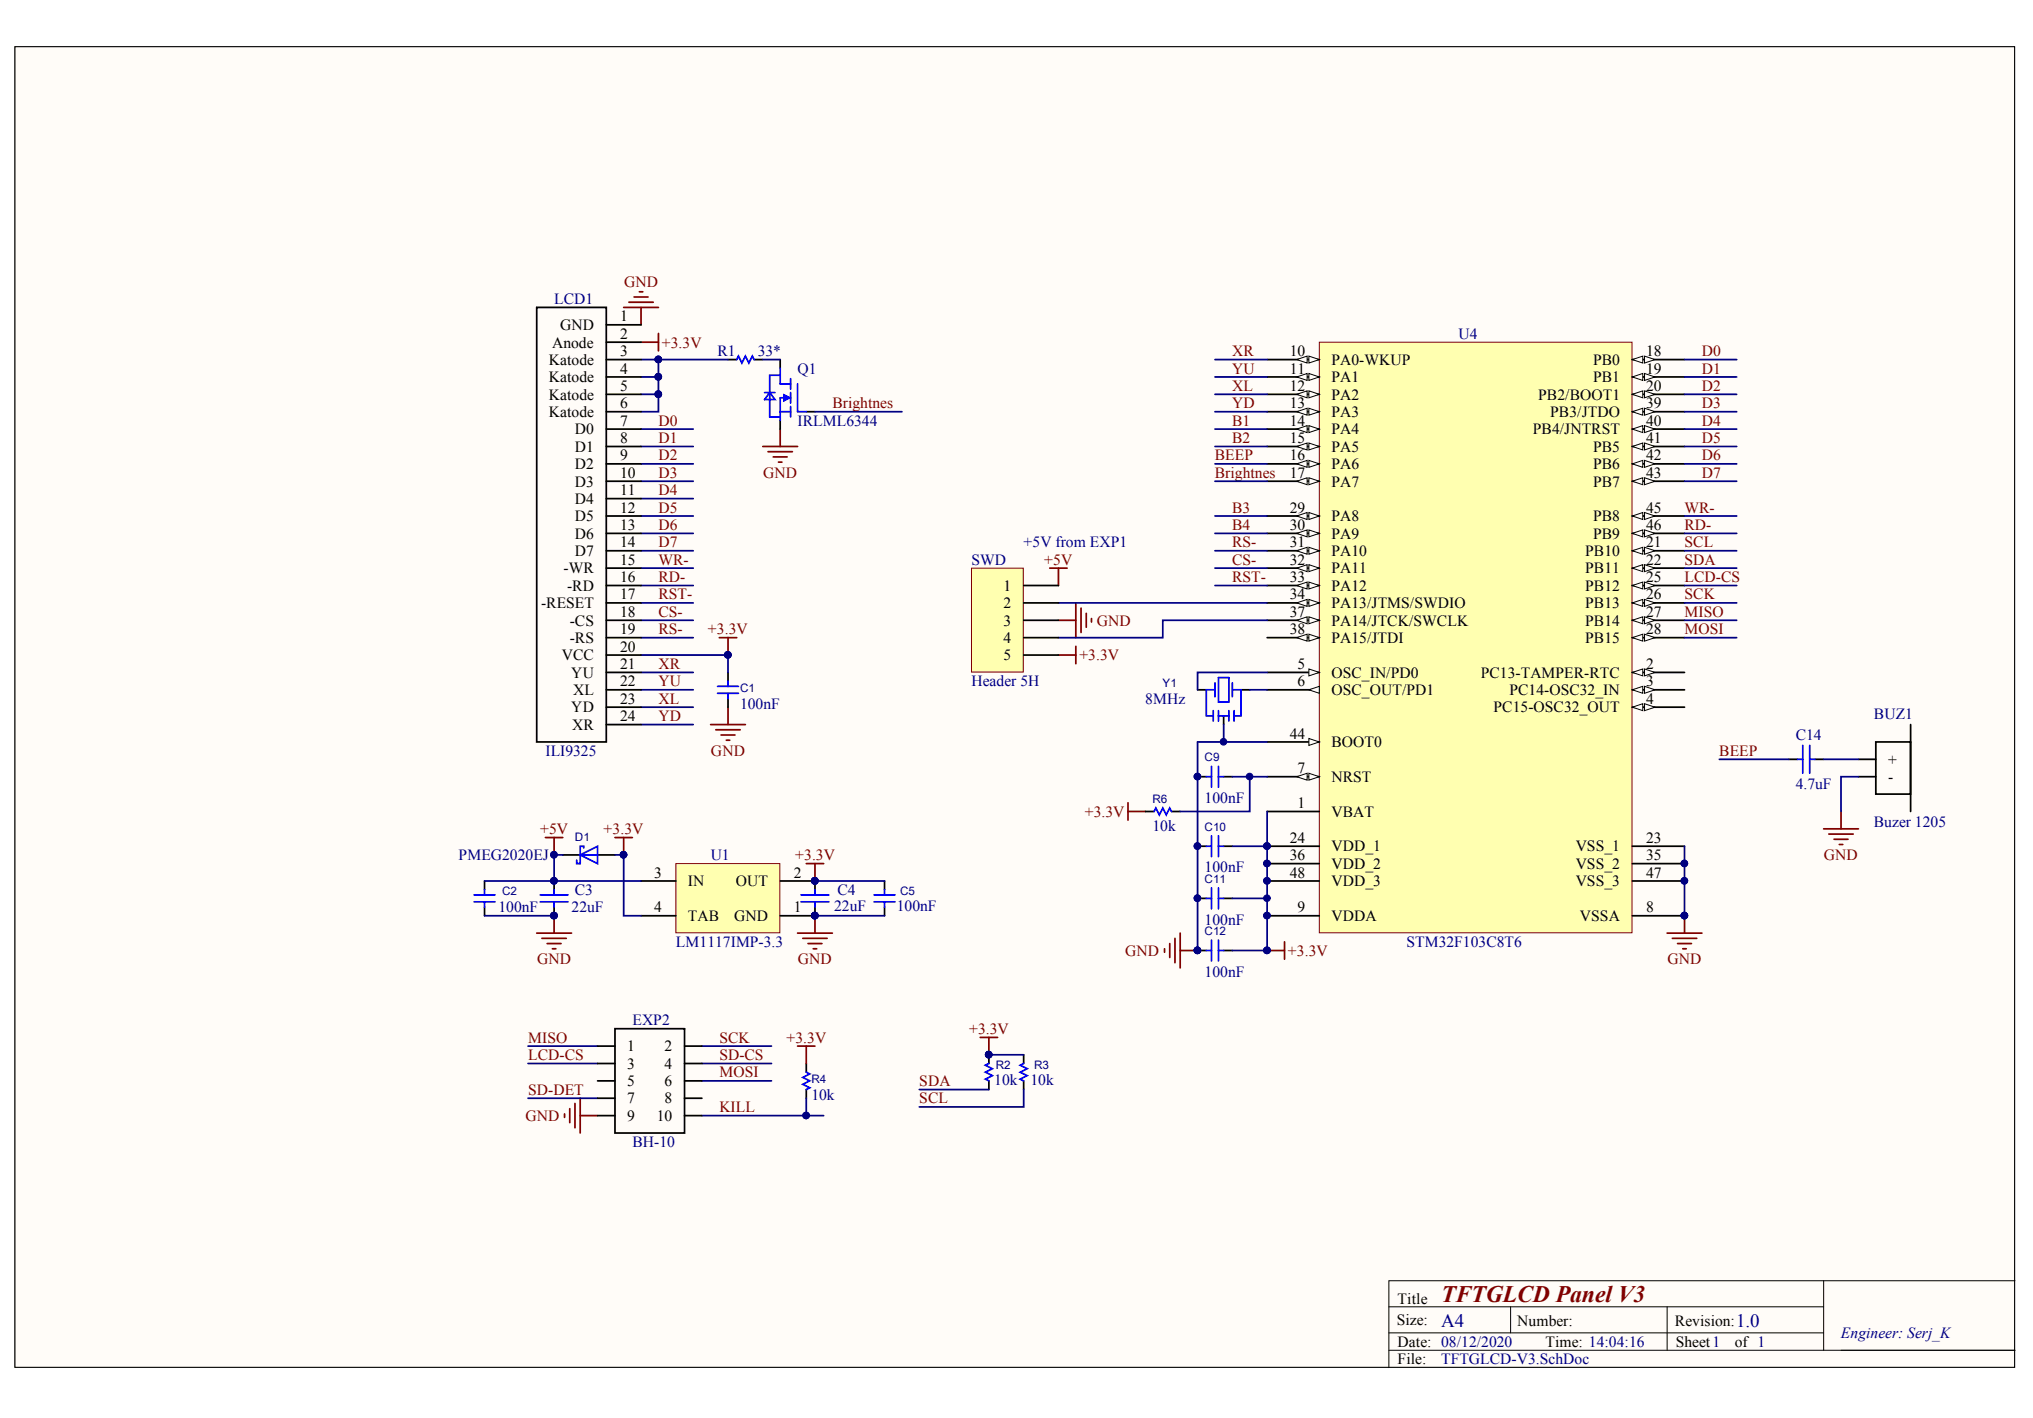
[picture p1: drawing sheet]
<svg xmlns="http://www.w3.org/2000/svg" width="287mm" height="200mm" viewBox="0 0 287 200" stroke-linecap="round" stroke-linejoin="round" font-family="sans-serif">
<defs><g id="words">
<text font-size="3.3" fill="#800000" x="203.3" y="183.6">TFTGLCD Panel V3</text>
<g font-size="2.7" fill="#000080">
<text x="203.3" y="187.1">A4</text>
<text x="244.9" y="187.2">1.0</text>
</g>
<g font-size="2.2" fill="#800000">
<text x="88" y="40.4">GND</text>
<text x="93.4" y="49">+3.3V</text>
<text x="173.8" y="52.7">YU</text>
<text x="173.8" y="50.2">XR</text>
<text x="240.1" y="50.2">D0</text>
<text x="240.1" y="52.7">D1</text>
<text x="117.4" y="57.6">Brightnes</text>
<text x="173.8" y="57.6">YD</text>
<text x="173.8" y="55.2">XL</text>
<text x="240.1" y="55.2">D2</text>
<text x="240.1" y="57.6">D3</text>
<text x="92.9" y="60.1">D0</text>
<text x="92.9" y="62.5">D1</text>
<text x="92.9" y="65">D2</text>
<text x="171.4" y="65">BEEP</text>
<text x="173.8" y="60.1">B1</text>
<text x="173.8" y="62.5">B2</text>
<text x="240.1" y="60.1">D4</text>
<text x="240.1" y="62.5">D5</text>
<text x="240.1" y="65">D6</text>
<text x="92.9" y="67.4">D3</text>
<text x="92.9" y="69.9">D4</text>
<text x="107.7" y="67.4">GND</text>
<text x="171.4" y="67.4">Brightnes</text>
<text x="240.1" y="67.4">D7</text>
<text x="92.9" y="72.3">D5</text>
<text x="92.9" y="74.8">D6</text>
<text x="92.9" y="77.2">D7</text>
<text x="173.8" y="77.2">RS-</text>
<text x="173.8" y="72.3">B3</text>
<text x="173.8" y="74.8">B4</text>
<text x="237.6" y="77.2">SCL</text>
<text x="237.6" y="74.8">RD-</text>
<text x="237.6" y="72.3">WR-</text>
<text x="92.9" y="79.7">WR-</text>
<text x="92.9" y="82.1">RD-</text>
<text x="147.3" y="79.7">+5V</text>
<text x="173.8" y="82.1">RST-</text>
<text x="173.8" y="79.7">CS-</text>
<text x="237.6" y="82.1">LCD-CS</text>
<text x="237.6" y="79.7">SDA</text>
<text x="92.9" y="87">CS-</text>
<text x="92.9" y="89.5">RS-</text>
<text x="92.9" y="84.6">RST-</text>
<text x="99.9" y="89.5">+3.3V</text>
<text x="154.7" y="88.2">GND</text>
<text x="237.6" y="89.5">MOSI</text>
<text x="237.6" y="87">MISO</text>
<text x="237.6" y="84.6">SCK</text>
<text x="92.9" y="94.4">XR</text>
<text x="152.3" y="93.1">+3.3V</text>
<text x="92.9" y="96.8">YU</text>
<text x="92.9" y="101.7">YD</text>
<text x="92.9" y="99.3">XL</text>
<text x="100.3" y="106.6">GND</text>
<text x="242.5" y="106.6">BEEP</text>
<text x="76.2" y="117.7">+5V</text>
<text x="85.2" y="117.7">+3.3V</text>
<text x="153" y="115.2">+3.3V</text>
<text x="112.2" y="121.3">+3.3V</text>
<text x="257.3" y="121.3">GND</text>
<text x="75.8" y="136">GND</text>
<text x="112.6" y="136">GND</text>
<text x="158.7" y="134.8">GND</text>
<text x="181.7" y="134.8">+3.3V</text>
<text x="235.2" y="136">GND</text>
<text x="74.5" y="149.5">LCD-CS</text>
<text x="74.5" y="147.1">MISO</text>
<text x="101.5" y="149.5">SD-CS</text>
<text x="101.5" y="147.1">SCK</text>
<text x="111" y="147.1">+3.3V</text>
<text x="136.7" y="145.8">+3.3V</text>
<text x="74.5" y="154.4">SD-DET</text>
<text x="101.5" y="152">MOSI</text>
<text x="129.7" y="155.6">SCL</text>
<text x="129.7" y="153.2">SDA</text>
<text x="74.1" y="158.1">GND</text>
<text x="101.5" y="156.9">KILL</text>
</g>
<g font-size="2.2" fill="#000080">
<text x="78.2" y="42.9">LCD1</text>
<text x="205.8" y="47.8">U4</text>
<text x="101.2" y="50.2">R1</text>
<text x="106.9" y="50.2">33*</text>
<text x="112.5" y="52.7">Q1</text>
<text x="112.5" y="60.1">IRLML6344</text>
<text x="144.4" y="77.2">+5V from EXP1</text>
<text x="137" y="79.7">SWD</text>
<text x="104.4" y="100">100nF</text>
<text x="137" y="96.8">Header 5H</text>
<text x="161.6" y="99.3">8MHz</text>
<text x="264.4" y="101.5">BUZ1</text>
<text x="77" y="106.6">ILI9325</text>
<text x="253.3" y="104.4">C14</text>
<text x="169.9" y="113.3">100nF</text>
<text x="253.3" y="111.3">4.7uF</text>
<text x="162.6" y="117.2">10k</text>
<text x="264.4" y="116.7">Buzer 1205</text>
<text x="64.7" y="121.3">PMEG2020EJ</text>
<text x="100.3" y="121.3">U1</text>
<text x="169.9" y="123.1">100nF</text>
<text x="70.3" y="128.7">100nF</text>
<text x="80.6" y="128.7">22uF</text>
<text x="81.1" y="126.2">C3</text>
<text x="117.7" y="128.5">22uF</text>
<text x="118.1" y="126.2">C4</text>
<text x="126.5" y="128.5">100nF</text>
<text x="169.9" y="130.4">100nF</text>
<text x="95.4" y="133.6">LM1117IMP-3.3</text>
<text x="169.9" y="137.8">100nF</text>
<text x="198.4" y="133.6">STM32F103C8T6</text>
<text x="89.2" y="144.6">EXP2</text>
<text x="114.5" y="155.2">10k</text>
<text x="140.3" y="153">10k</text>
<text x="145.4" y="153">10k</text>
<text x="89.2" y="161.8">BH-10</text>
<text x="259.7" y="188.8">Engineer: Serj_K</text>
<text x="203.3" y="192.5">TFTGLCD-V3.SchDoc</text>
</g>
<g font-size="2.2">
<text x="79" y="46.6">GND</text>
<text x="87.5" y="45.3">1</text>
<text x="87.5" y="47.8">2</text>
<text x="77.4" y="51.5">Katode</text>
<text x="77.4" y="53.9">Katode</text>
<text x="77.9" y="49">Anode</text>
<text x="87.5" y="50.2">3</text>
<text x="87.5" y="52.7">4</text>
<text x="182" y="50.2">10</text>
<text x="182" y="52.7">11</text>
<text x="187.8" y="51.5">PA0-WKUP</text>
<text x="187.8" y="53.9">PA1</text>
<text x="224.7" y="51.5">PB0</text>
<text x="224.7" y="53.9">PB1</text>
<text x="232.2" y="50.2">18</text>
<text x="232.2" y="52.7">19</text>
<text x="77.4" y="56.4">Katode</text>
<text x="77.4" y="58.8">Katode</text>
<text x="87.5" y="55.2">5</text>
<text x="87.5" y="57.6">6</text>
<text x="182" y="55.2">12</text>
<text x="182" y="57.6">13</text>
<text x="187.8" y="56.4">PA2</text>
<text x="187.8" y="58.8">PA3</text>
<text x="217" y="56.4">PB2/BOOT1</text>
<text x="218.7" y="58.8">PB3/JTDO</text>
<text x="232.2" y="55.2">20</text>
<text x="232.2" y="57.6">39</text>
<text x="81.1" y="61.3">D0</text>
<text x="81.1" y="63.7">D1</text>
<text x="87.5" y="60.1">7</text>
<text x="87.5" y="62.5">8</text>
<text x="87.5" y="65">9</text>
<text x="182" y="60.1">14</text>
<text x="182" y="62.5">15</text>
<text x="182" y="65">16</text>
<text x="187.8" y="61.3">PA4</text>
<text x="187.8" y="63.7">PA5</text>
<text x="216.2" y="61.3">PB4/JNTRST</text>
<text x="224.7" y="63.7">PB5</text>
<text x="232.2" y="60.1">40</text>
<text x="232.2" y="62.5">41</text>
<text x="232.2" y="65">42</text>
<text x="81.1" y="66.2">D2</text>
<text x="81.1" y="68.6">D3</text>
<text x="81.1" y="71.1">D4</text>
<text x="87.5" y="67.4">10</text>
<text x="87.5" y="69.9">11</text>
<text x="182" y="67.4">17</text>
<text x="187.8" y="66.2">PA6</text>
<text x="187.8" y="68.6">PA7</text>
<text x="224.7" y="66.2">PB6</text>
<text x="224.7" y="68.6">PB7</text>
<text x="232.2" y="67.4">43</text>
<text x="81.1" y="73.5">D5</text>
<text x="81.1" y="76">D6</text>
<text x="87.5" y="72.3">12</text>
<text x="87.5" y="74.8">13</text>
<text x="87.5" y="77.2">14</text>
<text x="182" y="72.3">29</text>
<text x="182" y="74.8">30</text>
<text x="182" y="77.2">31</text>
<text x="187.8" y="73.5">PA8</text>
<text x="187.8" y="76">PA9</text>
<text x="224.7" y="73.5">PB8</text>
<text x="224.7" y="76">PB9</text>
<text x="232.2" y="72.3">45</text>
<text x="232.2" y="74.8">46</text>
<text x="232.2" y="77.2">21</text>
<text x="79.5" y="80.9">-WR</text>
<text x="80" y="83.3">-RD</text>
<text x="81.1" y="78.4">D7</text>
<text x="87.5" y="79.7">15</text>
<text x="87.5" y="82.1">16</text>
<text x="141.6" y="83.3">1</text>
<text x="182" y="79.7">32</text>
<text x="182" y="82.1">33</text>
<text x="187.8" y="78.4">PA10</text>
<text x="187.8" y="80.9">PA11</text>
<text x="187.8" y="83.3">PA12</text>
<text x="223.6" y="78.4">PB10</text>
<text x="223.6" y="80.9">PB11</text>
<text x="223.6" y="83.3">PB12</text>
<text x="232.2" y="79.7">22</text>
<text x="232.2" y="82.1">25</text>
<text x="76.3" y="85.8">-RESET</text>
<text x="80.4" y="88.2">-CS</text>
<text x="87.5" y="87">18</text>
<text x="87.5" y="89.5">19</text>
<text x="87.5" y="84.6">17</text>
<text x="141.6" y="85.8">2</text>
<text x="141.6" y="88.2">3</text>
<text x="182" y="84.6">34</text>
<text x="182" y="87">37</text>
<text x="182" y="89.5">38</text>
<text x="187.8" y="85.8">PA13/JTMS/SWDIO</text>
<text x="187.8" y="88.2">PA14/JTCK/SWCLK</text>
<text x="223.6" y="85.8">PB13</text>
<text x="223.6" y="88.2">PB14</text>
<text x="232.2" y="84.6">26</text>
<text x="232.2" y="87">27</text>
<text x="232.2" y="89.5">28</text>
<text x="79.2" y="93.1">VCC</text>
<text x="80.4" y="90.7">-RS</text>
<text x="80.6" y="95.6">YU</text>
<text x="87.5" y="91.9">20</text>
<text x="87.5" y="94.4">21</text>
<text x="141.6" y="90.7">4</text>
<text x="141.6" y="93.1">5</text>
<text x="183.1" y="94.4">5</text>
<text x="187.8" y="95.6">OSC_IN/PD0</text>
<text x="187.8" y="90.7">PA15/JTDI</text>
<text x="208.9" y="95.6">PC13-TAMPER-RTC</text>
<text x="223.6" y="90.7">PB15</text>
<text x="232.2" y="94.4">2</text>
<text x="80.6" y="100.5">YD</text>
<text x="80.8" y="98">XL</text>
<text x="87.5" y="96.8">22</text>
<text x="87.5" y="99.3">23</text>
<text x="87.5" y="101.7">24</text>
<text x="183.1" y="96.8">6</text>
<text x="187.8" y="98">OSC_OUT/PD1</text>
<text x="210.7" y="100.5">PC15-OSC32_OUT</text>
<text x="212.9" y="98">PC14-OSC32_IN</text>
<text x="232.2" y="96.8">3</text>
<text x="232.2" y="99.3">4</text>
<text x="80.7" y="102.9">XR</text>
<text x="182" y="104.2">44</text>
<text x="187.8" y="105.4">BOOT0</text>
<text x="266.4" y="107.9">+</text>
<text x="183.1" y="109.1">7</text>
<text x="183.1" y="114">1</text>
<text x="187.8" y="110.3">NRST</text>
<text x="266.4" y="110.3">-</text>
<text x="182" y="118.9">24</text>
<text x="187.8" y="115.2">VBAT</text>
<text x="232.2" y="118.9">23</text>
<text x="92.3" y="123.8">3</text>
<text x="97" y="125">IN</text>
<text x="103.8" y="125">OUT</text>
<text x="112" y="123.8">2</text>
<text x="182" y="121.3">36</text>
<text x="182" y="123.8">48</text>
<text x="187.8" y="120.1">VDD_1</text>
<text x="187.8" y="122.6">VDD_2</text>
<text x="187.8" y="125">VDD_3</text>
<text x="222.3" y="120.1">VSS_1</text>
<text x="222.3" y="122.6">VSS_2</text>
<text x="222.3" y="125">VSS_3</text>
<text x="232.2" y="121.3">35</text>
<text x="232.2" y="123.8">47</text>
<text x="92.3" y="128.7">4</text>
<text x="97" y="129.9">TAB</text>
<text x="103.6" y="129.9">GND</text>
<text x="112" y="128.7">1</text>
<text x="183.1" y="128.7">9</text>
<text x="187.8" y="129.9">VDDA</text>
<text x="222.9" y="129.9">VSSA</text>
<text x="232.2" y="128.7">8</text>
<text x="88.5" y="148.3">1</text>
<text x="93.7" y="148.3">2</text>
<text x="88.5" y="150.7">3</text>
<text x="88.5" y="153.2">5</text>
<text x="88.5" y="155.6">7</text>
<text x="93.7" y="150.7">4</text>
<text x="93.7" y="153.2">6</text>
<text x="93.7" y="155.6">8</text>
<text x="88.5" y="158.1">9</text>
<text x="92.6" y="158.1">10</text>
<text x="197.2" y="183.9">Title</text>
<text x="197" y="186.9">Size:</text>
<text x="197.2" y="190">Date: 08/12/2020</text>
<text x="214" y="187">Number:</text>
<text x="218" y="190">Time: 14:04:16</text>
<text x="236.3" y="187">Revision:</text>
<text x="236.4" y="190">Sheet1</text>
<text x="244.7" y="190">of 1</text>
<text x="197.2" y="192.5">File:</text>
</g>
<g font-size="1.6" fill="#000080">
<text x="104.4" y="97.6">C1</text>
<text x="164" y="96.9">Y1</text>
<text x="169.9" y="107.4">C9</text>
<text x="162.6" y="113.3">R6</text>
<text x="81.1" y="118.7">D1</text>
<text x="169.9" y="117.2">C10</text>
<text x="169.9" y="124.5">C11</text>
<text x="70.8" y="126.3">C2</text>
<text x="127" y="126.3">C5</text>
<text x="169.9" y="131.9">C12</text>
<text x="114.5" y="152.8">R4</text>
<text x="140.5" y="150.8">R2</text>
<text x="145.9" y="150.8">R3</text>
</g>
</g></defs>
<path d="M2.1 6.6h282.1v186.3h-282.1z" fill="#fffcf8" stroke="#000" stroke-width=".14"/>
<path d="M195.9 184.3h61.4M195.9 190.5h88.4M195.9 188h61.4M213.1 184.3v3.7M235.2 184.3v6.2M257.3 180.7v9.8M284.3 180.7h-88.4v12.2" fill="none" stroke="#000" stroke-width=".14"/>
<g fill="none" stroke="#800000" stroke-width=".25">
<path d="M88 43.4h4.9M88.7 42.6h3.5M89.5 41.9h1.9M90.2 41.2h.5M90.4 43.4v2.4M107.6 63h4.9M108.3 63.7h3.5M109.1 64.5h1.9M109.8 65.2h.5M110.1 60.5v2.5M101.5 89.9h2.4M102.7 89.9v2.5"/>
<path d="M102.7 99.8v2.4M100.3 102.2h4.9M101 102.9h3.4M101.7 103.7h2M102.5 104.4h.5M257.3 116.9h4.9M258 117.7h3.4M258.7 118.4h2M259.5 119.1h.5M259.7 114.5v2.4M112.5 131.6h4.9M113.3 132.4h3.4"/>
<path d="M113.7 121.8h2.5M114 133.1h2M114.7 133.8h.5M115 121.8v2.5M115 129.2v2.4M79.6 157.1v.5M80.4 156.4v2M81.1 155.7v3.4M81.9 154.9v4.9M81.9 157.4h2.4"/>
</g>
<g fill="#000080" stroke="#000080" stroke-width=".14">
<circle cx="102.7" cy="92.4" r=".47"/>
<circle cx="114.9" cy="129.2" r=".47"/>
<circle cx="114.9" cy="124.2" r=".47"/>
<circle cx="78.1" cy="129.2" r=".47"/>
<circle cx="78.1" cy="124.2" r=".47"/>
</g>
<path d="M102.7 50.7h1.2M106.4 50.7h1.2M110.1 50.7v1.2M110.1 59.3v1.2M113.7 58.1h1.3M78.2 124.3v1.2M78.2 128v1.2" fill="none" stroke="#000" stroke-width=".25"/>
<g fill="none" stroke="#00f" stroke-width=".25">
<path d="M103.9 50.7l.3-.5 .5 1 .5-1 .4 1 .5-1 .3 .5M107.9 55.4h1.4M108.6 55.4l.7 1h-1.4zM110.1 52.9h-1.5v5.9h1.5M110.1 51.9v2.3h1.4M110.1 58.1h1.4M111.5 56.1h-1.4v3.2M111.5 53.4v1.5M111.5 55.4v1.5M111.5 57.3v1.5M112.5 54.2v3.9h1.2M76.2 127.2h3.9"/>
<path d="M76.2 126.2h3.9M78.2 125.5v.7M78.2 127.2v.8"/>
</g>
<path d="M110.6 55.6l.9 .5-.9 .5z" fill="#00f" stroke="#00f" stroke-width=".14"/>
<path d="M186.1 48.3h44.1v83.3h-44.1z" fill="#ffffb0" stroke="#800000" stroke-width=".14"/>
<path d="M178.8 104.7h7.3" fill="none" stroke="#000" stroke-width=".25"/>
<path d="M184.7 104.2l1.4 .5-1.4 .5z" fill="#fffcf8" stroke="#000" stroke-width=".14"/>
<path d="M178.8 109.6h7.3" fill="none" stroke="#000" stroke-width=".25"/>
<g fill="#fffcf8" stroke="#000" stroke-width=".14">
<path d="M184.7 109.1l1.4 .5-1.4 .5z"/>
<path d="M182.9 109.6l1.5-.5v1z"/>
</g>
<path d="M178.8 94.9h7.3" fill="none" stroke="#000" stroke-width=".25"/>
<path d="M184.7 94.4l1.4 .5-1.4 .4z" fill="#fffcf8" stroke="#000" stroke-width=".14"/>
<path d="M178.8 97.3h7.3" fill="none" stroke="#000" stroke-width=".25"/>
<path d="M184.7 97.3l1.4-.5v1z" fill="#fffcf8" stroke="#000" stroke-width=".14"/>
<path d="M178.8 50.7h7.3" fill="none" stroke="#000" stroke-width=".25"/>
<g fill="#fffcf8" stroke="#000" stroke-width=".14">
<path d="M184.7 50.2l1.4 .5-1.4 .5z"/>
<path d="M182.9 50.7l1.5-.5v1z"/>
</g>
<path d="M178.8 53.2h7.3" fill="none" stroke="#000" stroke-width=".25"/>
<g fill="#fffcf8" stroke="#000" stroke-width=".14">
<path d="M184.7 52.7l1.4 .5-1.4 .5z"/>
<path d="M182.9 53.2l1.5-.5v1z"/>
</g>
<path d="M178.8 55.6h7.3" fill="none" stroke="#000" stroke-width=".25"/>
<g fill="#fffcf8" stroke="#000" stroke-width=".14">
<path d="M184.7 55.1l1.4 .5-1.4 .5z"/>
<path d="M182.9 55.6l1.5-.5v1z"/>
</g>
<path d="M178.8 58.1h7.3" fill="none" stroke="#000" stroke-width=".25"/>
<g fill="#fffcf8" stroke="#000" stroke-width=".14">
<path d="M184.7 57.6l1.4 .5-1.4 .5z"/>
<path d="M182.9 58.1l1.5-.5v1z"/>
</g>
<path d="M178.8 60.5h7.3" fill="none" stroke="#000" stroke-width=".25"/>
<g fill="#fffcf8" stroke="#000" stroke-width=".14">
<path d="M184.7 60l1.4 .5-1.4 .5z"/>
<path d="M182.9 60.5l1.5-.5v1z"/>
</g>
<path d="M178.8 63h7.3" fill="none" stroke="#000" stroke-width=".25"/>
<g fill="#fffcf8" stroke="#000" stroke-width=".14">
<path d="M184.7 62.5l1.4 .5-1.4 .5z"/>
<path d="M182.9 63l1.5-.5v1z"/>
</g>
<path d="M178.8 65.4h7.3" fill="none" stroke="#000" stroke-width=".25"/>
<g fill="#fffcf8" stroke="#000" stroke-width=".14">
<path d="M184.7 64.9l1.4 .5-1.4 .5z"/>
<path d="M182.9 65.4l1.5-.5v1z"/>
</g>
<path d="M178.8 67.9h7.3" fill="none" stroke="#000" stroke-width=".25"/>
<g fill="#fffcf8" stroke="#000" stroke-width=".14">
<path d="M184.7 67.4l1.4 .5-1.4 .5z"/>
<path d="M182.9 67.9l1.5-.5v1z"/>
</g>
<path d="M178.8 72.8h7.3" fill="none" stroke="#000" stroke-width=".25"/>
<g fill="#fffcf8" stroke="#000" stroke-width=".14">
<path d="M184.7 72.3l1.4 .5-1.4 .5z"/>
<path d="M182.9 72.8l1.5-.5v1z"/>
</g>
<path d="M178.8 75.2h7.3" fill="none" stroke="#000" stroke-width=".25"/>
<g fill="#fffcf8" stroke="#000" stroke-width=".14">
<path d="M184.7 74.7l1.4 .5-1.4 .5z"/>
<path d="M182.9 75.2l1.5-.5v1z"/>
</g>
<path d="M178.8 77.7h7.3" fill="none" stroke="#000" stroke-width=".25"/>
<g fill="#fffcf8" stroke="#000" stroke-width=".14">
<path d="M184.7 77.2l1.4 .5-1.4 .5z"/>
<path d="M182.9 77.7l1.5-.5v1z"/>
</g>
<path d="M178.8 80.1h7.3" fill="none" stroke="#000" stroke-width=".25"/>
<g fill="#fffcf8" stroke="#000" stroke-width=".14">
<path d="M184.7 79.7l1.4 .4-1.4 .5z"/>
<path d="M182.9 80.1l1.5-.4v.9z"/>
</g>
<path d="M178.8 82.6h7.3" fill="none" stroke="#000" stroke-width=".25"/>
<g fill="#fffcf8" stroke="#000" stroke-width=".14">
<path d="M184.7 82.1l1.4 .5-1.4 .5z"/>
<path d="M182.9 82.6l1.5-.5v1z"/>
</g>
<path d="M178.8 85h7.3" fill="none" stroke="#000" stroke-width=".25"/>
<g fill="#fffcf8" stroke="#000" stroke-width=".14">
<path d="M184.7 84.6l1.4 .4-1.4 .5z"/>
<path d="M182.9 85l1.5-.4v.9z"/>
</g>
<path d="M178.8 87.5h7.3" fill="none" stroke="#000" stroke-width=".25"/>
<g fill="#fffcf8" stroke="#000" stroke-width=".14">
<path d="M184.7 87l1.4 .5-1.4 .5z"/>
<path d="M182.9 87.5l1.5-.5v1z"/>
</g>
<path d="M178.8 89.9h7.3" fill="none" stroke="#000" stroke-width=".25"/>
<g fill="#fffcf8" stroke="#000" stroke-width=".14">
<path d="M184.7 89.5l1.4 .4-1.4 .5z"/>
<path d="M182.9 89.9l1.5-.4v.9z"/>
</g>
<path d="M230.3 50.7h7.3" fill="none" stroke="#000" stroke-width=".25"/>
<g fill="#fffcf8" stroke="#000" stroke-width=".14">
<path d="M230.3 50.7l1.5-.5v1z"/>
<path d="M232 50.2l1.5 .5-1.5 .5z"/>
</g>
<path d="M230.3 53.2h7.3" fill="none" stroke="#000" stroke-width=".25"/>
<g fill="#fffcf8" stroke="#000" stroke-width=".14">
<path d="M230.3 53.2l1.5-.5v1z"/>
<path d="M232 52.7l1.5 .5-1.5 .5z"/>
</g>
<path d="M230.3 55.6h7.3" fill="none" stroke="#000" stroke-width=".25"/>
<g fill="#fffcf8" stroke="#000" stroke-width=".14">
<path d="M230.3 55.6l1.5-.5v1z"/>
<path d="M232 55.1l1.5 .5-1.5 .5z"/>
</g>
<path d="M230.3 58.1h7.3" fill="none" stroke="#000" stroke-width=".25"/>
<g fill="#fffcf8" stroke="#000" stroke-width=".14">
<path d="M230.3 58.1l1.5-.5v1z"/>
<path d="M232 57.6l1.5 .5-1.5 .5z"/>
</g>
<path d="M230.3 60.5h7.3" fill="none" stroke="#000" stroke-width=".25"/>
<g fill="#fffcf8" stroke="#000" stroke-width=".14">
<path d="M230.3 60.5l1.5-.5v1z"/>
<path d="M232 60l1.5 .5-1.5 .5z"/>
</g>
<path d="M230.3 63h7.3" fill="none" stroke="#000" stroke-width=".25"/>
<g fill="#fffcf8" stroke="#000" stroke-width=".14">
<path d="M230.3 63l1.5-.5v1z"/>
<path d="M232 62.5l1.5 .5-1.5 .5z"/>
</g>
<path d="M230.3 65.4h7.3" fill="none" stroke="#000" stroke-width=".25"/>
<g fill="#fffcf8" stroke="#000" stroke-width=".14">
<path d="M230.3 65.4l1.5-.5v1z"/>
<path d="M232 64.9l1.5 .5-1.5 .5z"/>
</g>
<path d="M230.3 67.9h7.3" fill="none" stroke="#000" stroke-width=".25"/>
<g fill="#fffcf8" stroke="#000" stroke-width=".14">
<path d="M230.3 67.9l1.5-.5v1z"/>
<path d="M232 67.4l1.5 .5-1.5 .5z"/>
</g>
<path d="M230.3 72.8h7.3" fill="none" stroke="#000" stroke-width=".25"/>
<g fill="#fffcf8" stroke="#000" stroke-width=".14">
<path d="M230.3 72.8l1.5-.5v1z"/>
<path d="M232 72.3l1.5 .5-1.5 .5z"/>
</g>
<path d="M230.3 75.2h7.3" fill="none" stroke="#000" stroke-width=".25"/>
<g fill="#fffcf8" stroke="#000" stroke-width=".14">
<path d="M230.3 75.2l1.5-.5v1z"/>
<path d="M232 74.7l1.5 .5-1.5 .5z"/>
</g>
<path d="M230.3 77.7h7.3" fill="none" stroke="#000" stroke-width=".25"/>
<g fill="#fffcf8" stroke="#000" stroke-width=".14">
<path d="M230.3 77.7l1.5-.5v1z"/>
<path d="M232 77.2l1.5 .5-1.5 .5z"/>
</g>
<path d="M230.3 80.1h7.3" fill="none" stroke="#000" stroke-width=".25"/>
<g fill="#fffcf8" stroke="#000" stroke-width=".14">
<path d="M230.3 80.1l1.5-.4v.9z"/>
<path d="M232 79.7l1.5 .4-1.5 .5z"/>
</g>
<path d="M230.3 82.6h7.3" fill="none" stroke="#000" stroke-width=".25"/>
<g fill="#fffcf8" stroke="#000" stroke-width=".14">
<path d="M230.3 82.6l1.5-.5v1z"/>
<path d="M232 82.1l1.5 .5-1.5 .5z"/>
</g>
<path d="M230.3 85h7.3" fill="none" stroke="#000" stroke-width=".25"/>
<g fill="#fffcf8" stroke="#000" stroke-width=".14">
<path d="M230.3 85l1.5-.4v.9z"/>
<path d="M232 84.6l1.5 .4-1.5 .5z"/>
</g>
<path d="M230.3 87.5h7.3" fill="none" stroke="#000" stroke-width=".25"/>
<g fill="#fffcf8" stroke="#000" stroke-width=".14">
<path d="M230.3 87.5l1.5-.5v1z"/>
<path d="M232 87l1.5 .5-1.5 .5z"/>
</g>
<path d="M230.3 89.9h7.3" fill="none" stroke="#000" stroke-width=".25"/>
<g fill="#fffcf8" stroke="#000" stroke-width=".14">
<path d="M230.3 89.9l1.5-.4v.9z"/>
<path d="M232 89.5l1.5 .4-1.5 .5z"/>
</g>
<path d="M230.3 94.9h7.3" fill="none" stroke="#000" stroke-width=".25"/>
<g fill="#fffcf8" stroke="#000" stroke-width=".14">
<path d="M230.3 94.9l1.5-.5v.9z"/>
<path d="M232 94.4l1.5 .5-1.5 .4z"/>
</g>
<path d="M230.3 97.3h7.3" fill="none" stroke="#000" stroke-width=".25"/>
<g fill="#fffcf8" stroke="#000" stroke-width=".14">
<path d="M230.3 97.3l1.5-.5v1z"/>
<path d="M232 96.8l1.5 .5-1.5 .5z"/>
</g>
<path d="M230.3 99.8h7.3" fill="none" stroke="#000" stroke-width=".25"/>
<g fill="#fffcf8" stroke="#000" stroke-width=".14">
<path d="M230.3 99.8l1.5-.5v.9z"/>
<path d="M232 99.3l1.5 .5-1.5 .4z"/>
</g>
<path d="M178.8 114.5h7.3M178.8 119.4h7.3M230.3 119.4h7.3M178.8 121.8h7.3M178.8 124.3h7.3M178.8 129.2h7.3M230.3 121.8h7.3M230.3 124.3h7.3M230.3 129.2h7.3" fill="none" stroke="#000" stroke-width=".25"/>
<g fill="#000080" stroke="#000080" stroke-width=".14">
<circle cx="178.7" cy="119.3" r=".47"/>
<circle cx="178.7" cy="121.8" r=".47"/>
<circle cx="178.7" cy="124.2" r=".47"/>
<circle cx="178.7" cy="129.2" r=".47"/>
<circle cx="237.6" cy="121.8" r=".47"/>
<circle cx="237.6" cy="124.2" r=".47"/>
<circle cx="237.6" cy="129.2" r=".47"/>
</g>
<path d="M95.3 121.8h14.7v9.8h-14.7z" fill="#ffffb0" stroke="#800000" stroke-width=".14"/>
<g fill="none" stroke="#000" stroke-width=".25">
<path d="M75.7 43.4h9.8v61.3h-9.8zM85.5 45.8h4.9M85.5 50.7h4.9M85.5 48.3h4.9M85.5 53.2h4.9M85.5 55.6h4.9M85.5 58.1h4.9M85.5 60.5h4.9M85.5 63h4.9M85.5 65.4h4.9M85.5 67.9h4.9M85.5 70.3h4.9"/>
<path d="M85.5 72.8h4.9M85.5 75.2h4.9M85.5 77.7h4.9M85.5 97.3h4.9M85.5 92.4h4.9M85.5 87.5h4.9M85.5 89.9h4.9M85.5 80.1h4.9M85.5 82.6h4.9M85.5 85h4.9M85.5 94.9h4.9M85.5 99.8h4.9"/>
<path d="M102.7 94.9v1.2M102.7 98.5v1.3M168.9 97.3h1.3M175.1 97.3h1.2M85.5 102.2h4.9M161.6 114.5h1.2M165.3 114.5h1.2M168.9 109.6h1.3M168.9 119.4h1.3M172.6 109.6h1.3M172.6 119.4h1.3M172.6 101v1.2"/>
<path d="M252.4 107.1h1.2M256 107.1h1.3M262.2 107.1h2.4M262.2 109.6h2.4M264.6 104.7h4.9v7.3h-4.9zM269.5 102.2v12.3M68.4 124.3v1.2M68.4 128v1.2M90.4 124.3h4.9M90.4 129.2h4.9M110.1 124.3h4.9v1.2M115 128v1.2h-4.9"/>
<path d="M124.8 124.3v1.2M124.8 128v1.2M168.9 126.7h1.3M168.9 134.1h1.3M172.6 126.7h1.3M172.6 134.1h1.3M84.3 147.6h2.5M84.3 150h2.5M84.3 152.5h2.5M84.3 154.9h2.5M84.3 157.4h2.5M86.8 145.1h9.8v14.7h-9.8z"/>
<path d="M96.6 147.6h2.4M96.6 150h2.4M96.6 152.5h2.4M96.6 154.9h2.4M96.6 157.4h2.4M113.7 150v1.2M113.7 153.7v1.2M139.5 148.8v1.2M139.5 152.5v1.2M144.4 148.8v1.2M144.4 152.5v1.2"/>
</g>
<g fill="#000080" stroke="#000080" stroke-width=".14">
<circle cx="114.9" cy="124.2" r=".47"/>
<circle cx="114.9" cy="129.2" r=".47"/>
<circle cx="88" cy="120.6" r=".47"/>
<circle cx="78.1" cy="129.2" r=".47"/>
<circle cx="78.1" cy="120.6" r=".47"/>
<circle cx="168.9" cy="134.1" r=".47"/>
<circle cx="178.7" cy="134.1" r=".47"/>
<circle cx="237.6" cy="129.2" r=".47"/>
<circle cx="139.5" cy="148.8" r=".47"/>
<circle cx="168.9" cy="109.5" r=".47"/>
<circle cx="168.9" cy="119.3" r=".47"/>
<circle cx="168.9" cy="126.7" r=".47"/>
<circle cx="92.9" cy="55.6" r=".47"/>
<circle cx="92.9" cy="53.1" r=".47"/>
<circle cx="178.7" cy="126.7" r=".47"/>
<circle cx="176.3" cy="109.5" r=".47"/>
<circle cx="178.7" cy="119.3" r=".47"/>
<circle cx="113.7" cy="157.3" r=".47"/>
<circle cx="102.7" cy="92.4" r=".47"/>
<circle cx="92.9" cy="50.7" r=".47"/>
<circle cx="172.6" cy="104.6" r=".47"/>
</g>
<g fill="none" stroke="#800000" stroke-width=".25">
<path d="M90.4 48.3h2.5M92.9 47v2.5M148.1 80.1h2.4M149.3 80.1v2.5M149.3 87.5h2.5M149.3 92.4h2.5M151.8 85v4.9M151.8 91.2v2.4M152.5 85.8v3.4M153.2 86.5v2M154 87.3v.4M76.9 118.1h2.5"/>
<path d="M78.2 118.1v2.5M86.8 118.1h2.4M88 118.1v2.5M159.1 113.2v2.5M159.1 114.5h2.5M75.7 131.6h4.9M76.5 132.4h3.4M77.2 133.1h2M77.9 133.8h.5M78.2 129.2v2.4M164.3 133.8v.5M165 133.1v2"/>
<path d="M165.8 132.4v3.4M166.5 131.6v4.9M166.5 134.1h2.4M178.8 134.1h2.4M181.2 132.9v2.4M235.2 131.6h4.9M235.9 132.4h3.5M236.7 133.1h1.9M237.4 133.8h.5M237.6 129.2v2.4M112.5 147.6h2.5M113.7 147.6v2.4"/>
<path d="M138.3 146.3h2.4M139.5 146.3v2.5"/>
</g>
<g fill="none" stroke="#00f" stroke-width=".25">
<path d="M101.2 97.8h3M101.2 96.8h3M102.7 96.1v.7M102.7 97.8v.7M171.4 97.3h-1.2v3.7h1M171.4 96.3v2M171.9 95.6h1.5v3.4h-1.5zM173.9 97.3h1.2v3.7h-1M173.9 96.3v2M162.8 114.5l.3-.5 .5 1 .4-1 .5 1 .5-1 .3 .5M170.2 109.6h.7M170.2 119.4h.7"/>
<path d="M170.9 108.1v2.9M170.9 117.9v2.9M171.2 100.2v1.5M171.9 109.6h.7M171.9 100.2v1.5M171.9 108.1v2.9M171.9 117.9v2.9M171.9 119.4h.7M171.9 101h1.5M173.4 100.2v1.5M174.1 100.2v1.5M253.6 107.1h.7"/>
<path d="M254.3 105.2v3.9M255.3 107.1h.7M255.3 105.2v3.9M66.9 127.2h2.9M66.9 126.2h2.9M68.4 125.5v.7M68.4 127.2v.8M113 127.2h3.9M113 126.2h3.9M115 125.5v.7M115 127.2v.8M123.3 127.2h3"/>
<path d="M123.3 126.2h3M124.8 125.5v.7M124.8 127.2v.8M170.2 126.7h.7M170.2 134.1h.7M170.9 125.3v2.9M170.9 132.6v3M171.9 125.3v2.9M171.9 132.6v3M171.9 126.7h.7M171.9 134.1h.7M113.7 151.2l.5 .3-.9 .5 .9 .5-.9 .5 .9 .4-.5 .3"/>
<path d="M139.5 150l-.5 .3 1 .5-1 .4 1 .5-1 .5 .5 .3M144.4 150l-.5 .3 1 .5-1 .4 1 .5-1 .5 .5 .3"/>
</g>
<g fill="none" stroke="#000080" stroke-width=".25">
<path d="M90.4 55.6h2.5M90.4 50.7h12.3M90.4 53.2h2.5M92.9 55.6v2.5h-2.5M92.9 50.7v4.9M107.6 50.7h2.5M115 58.1h12.2M171.4 58.1h7.4M171.4 55.6h7.4M171.4 50.7h7.4M171.4 53.2h7.4M237.6 58.1h7.4"/>
<path d="M237.6 55.6h7.4M237.6 50.7h7.4M237.6 53.2h7.4M90.4 65.4h7.4M90.4 67.9h7.4M90.4 70.3h7.4M90.4 72.8h7.4M90.4 75.2h7.4M90.4 77.7h7.4M90.4 60.5h7.4M90.4 63h7.4M171.4 65.4h7.4"/>
<path d="M171.4 67.9h7.4M171.4 72.8h7.4M171.4 75.2h7.4M171.4 77.7h7.4M171.4 60.5h7.4M171.4 63h7.4M237.6 65.4h7.4M237.6 67.9h7.4M237.6 72.8h7.4M237.6 75.2h7.4M237.6 77.7h7.4M237.6 60.5h7.4"/>
<path d="M237.6 63h7.4M90.4 85h7.4M90.4 87.5h7.4M90.4 89.9h7.4M90.4 82.6h7.4M90.4 80.1h7.4M90.4 94.9h7.4M90.4 97.3h7.4M90.4 99.8h7.4M90.4 92.4h12.3v2.5M149.3 85h29.5M171.4 82.6h7.4"/>
<path d="M171.4 80.1h7.4M176.3 97.3h2.5M178.8 87.5h-14.8v2.4h-14.7M178.8 94.9h-9.9v2.4M237.6 85h7.4M237.6 87.5h7.4M237.6 89.9h7.4M237.6 82.6h7.4M237.6 80.1h7.4M90.4 102.2h7.4M172.6 102.2v2.5M173.9 109.6h4.9"/>
<path d="M173.9 119.4h4.9M176.3 109.6v4.9h-9.8M178.8 114.5v19.6h-4.9M178.8 104.7h-9.9v29.4M237.6 119.4v9.8M242.6 107.1h9.8M257.3 107.1h4.9M262.2 109.6h-2.5v4.9M68.4 129.2h9.8M68.4 124.3h22M88 120.6v8.6h2.4M115 129.2h9.8"/>
<path d="M115 124.3h9.8M173.9 126.7h4.9M74.5 147.6h9.8M74.5 154.9h9.8M74.5 150h9.8M99 147.6h9.8M99 150h9.8M99 152.5h9.8M99 157.4h14.7M113.7 154.9v2.5h2.5M129.7 153.7h9.8M139.5 148.8h4.9"/>
<path d="M144.4 153.7v2.4h-14.7"/>
</g>
<path d="M137.1 80.1h7.3v14.7h-7.3z" fill="#ffffb0" stroke="#800000" stroke-width=".14"/>
<path d="M144.4 82.6h4.9M144.4 85h4.9M144.4 87.5h4.9M144.4 89.9h4.9M144.4 92.4h4.9M79.4 120.6h2.5M84.3 120.6h2.5" fill="none" stroke="#000" stroke-width=".25"/>
<path d="M82.3 119.6v-.2h-.4v2.4h-.5v-.5M81.9 120.6l2.4-1.2v2.4zM81.9 120.6h2.4" fill="none" stroke="#00f" stroke-width=".25"/>
<path d="M79.4 120.6h-1.2v3.7M86.8 120.6h1.2" fill="none" stroke="#000080" stroke-width=".25"/>
<g fill="#000080" stroke="#000080" stroke-width=".14">
<circle cx="78.1" cy="120.6" r=".47"/>
<circle cx="78.1" cy="124.2" r=".47"/>
<circle cx="88" cy="120.6" r=".47"/>
</g>
<use href="#words"/>
</svg>
